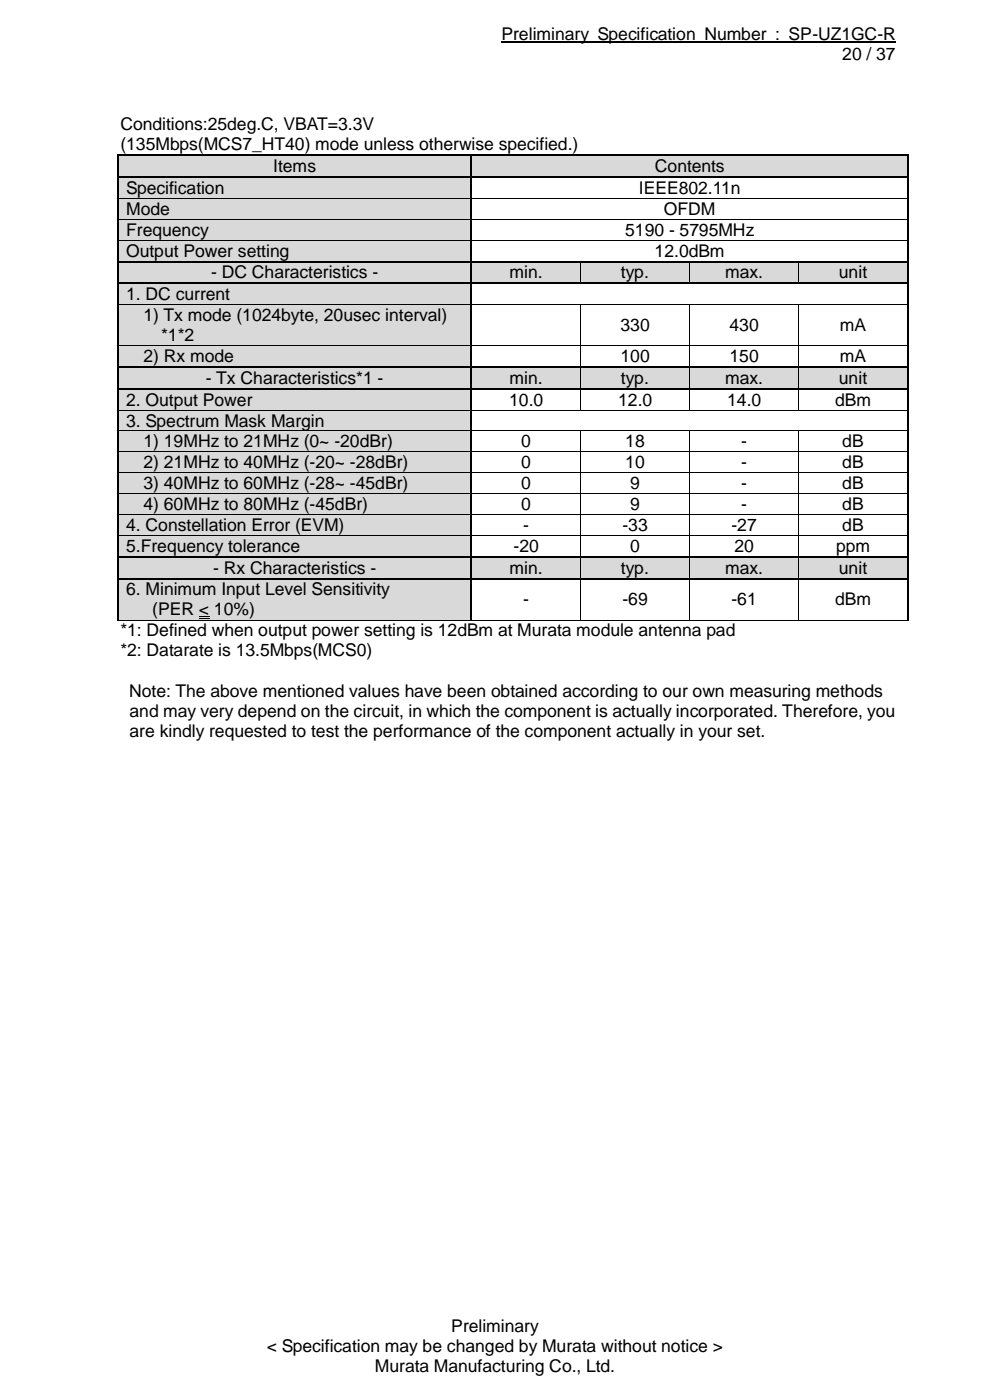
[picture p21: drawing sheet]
<svg xmlns="http://www.w3.org/2000/svg" width="210mm" height="297mm" viewBox="0 0 210 297" stroke-linecap="round" stroke-linejoin="round" font-family="sans-serif">
<defs><g id="words">
<g font-size="3.7">
<text x="106.4" y="8.4">Preliminary Specification Number : SP-UZ1GC-R</text>
<text x="178.7" y="12.7">20 / 37</text>
<text x="25.5" y="27.6">Conditions:25deg.C, VBAT=3.3V</text>
<text x="25.5" y="31.9">(135Mbps(MCS7_HT40) mode unless otherwise specified.)</text>
<text x="26.8" y="41.2">Specification</text>
<text x="58" y="36.5">Items</text>
<text x="135.5" y="41.2">IEEE802.11n</text>
<text x="138.9" y="36.5">Contents</text>
<text x="26.8" y="45.6">Mode</text>
<text x="140.8" y="45.6">OFDM</text>
<text x="26.8" y="50">Frequency</text>
<text x="132.6" y="50">5190 - 5795MHz</text>
<text x="26.8" y="54.4">Output Power setting</text>
<text x="44.8" y="59.1">- DC Characteristics -</text>
<text x="108.1" y="59.1">min.</text>
<text x="131.7" y="59.1">typ.</text>
<text x="138.9" y="54.4">12.0dBm</text>
<text x="153.8" y="59.1">max.</text>
<text x="178" y="59.1">unit</text>
<text x="26.8" y="63.7">1. DC current</text>
<text x="30.4" y="68.1">1) Tx mode (1024byte, 20usec interval)</text>
<text x="131.6" y="70.2">330</text>
<text x="154.8" y="70.2">430</text>
<text x="178.2" y="70.2">mA</text>
<text x="30.4" y="76.8">2) Rx mode</text>
<text x="34.2" y="72.4">*1*2</text>
<text x="131.6" y="76.8">100</text>
<text x="154.8" y="76.8">150</text>
<text x="178.2" y="76.8">mA</text>
<text x="43.7" y="81.4">- Tx Characteristics*1 -</text>
<text x="108.1" y="81.4">min.</text>
<text x="131.7" y="81.4">typ.</text>
<text x="153.8" y="81.4">max.</text>
<text x="178" y="81.4">unit</text>
<text x="26.8" y="86">2. Output Power</text>
<text x="108" y="86">10.0</text>
<text x="131.1" y="86">12.0</text>
<text x="154.3" y="86">14.0</text>
<text x="177.2" y="86">dBm</text>
<text x="26.8" y="90.5">3. Spectrum Mask Margin</text>
<text x="30.4" y="94.9">1) 19MHz to 21MHz (0~ -20dBr)</text>
<text x="110.6" y="94.9">0</text>
<text x="132.7" y="94.9">18</text>
<text x="157.2" y="94.9">-</text>
<text x="178.7" y="94.9">dB</text>
<text x="30.4" y="99.3">2) 21MHz to 40MHz (-20~ -28dBr)</text>
<text x="110.6" y="99.3">0</text>
<text x="132.7" y="99.3">10</text>
<text x="157.2" y="99.3">-</text>
<text x="178.7" y="99.3">dB</text>
<text x="30.4" y="103.8">3) 40MHz to 60MHz (-28~ -45dBr)</text>
<text x="110.6" y="103.8">0</text>
<text x="133.7" y="103.8">9</text>
<text x="157.2" y="103.8">-</text>
<text x="178.7" y="103.8">dB</text>
<text x="26.8" y="112.7">4. Constellation Error (EVM)</text>
<text x="30.4" y="108.2">4) 60MHz to 80MHz (-45dBr)</text>
<text x="110.6" y="108.2">0</text>
<text x="111" y="112.7">-</text>
<text x="132.1" y="112.7">-33</text>
<text x="133.7" y="108.2">9</text>
<text x="155.2" y="112.7">-27</text>
<text x="157.2" y="108.2">-</text>
<text x="178.7" y="108.2">dB</text>
<text x="178.7" y="112.7">dB</text>
<text x="26.8" y="117.1">5.Frequency tolerance</text>
<text x="108.9" y="117.1">-20</text>
<text x="133.7" y="117.1">0</text>
<text x="155.8" y="117.1">20</text>
<text x="177.4" y="117.1">ppm</text>
<text x="45.2" y="121.7">- Rx Characteristics -</text>
<text x="108.1" y="121.7">min.</text>
<text x="131.7" y="121.7">typ.</text>
<text x="153.8" y="121.7">max.</text>
<text x="178" y="121.7">unit</text>
<text x="26.8" y="126.3">6. Minimum Input Level Sensitivity</text>
<text x="32.3" y="130.6">(PER &lt; 10%)</text>
<text x="111" y="128.5">-</text>
<text x="132.1" y="128.5">-69</text>
<text x="155.2" y="128.5">-61</text>
<text x="177.2" y="128.5">dBm</text>
<text x="25.5" y="135">*1: Defined when output power setting is 12dBm at Murata module antenna pad</text>
<text x="25.5" y="139.3">*2: Datarate is 13.5Mbps(MCS0)</text>
<text x="27.4" y="147.8">Note: The above mentioned values have been obtained according to our own measuring methods</text>
<text x="27.5" y="152">and may very depend on the circuit, in which the component is actually incorporated. Therefore, you</text>
<text x="27.5" y="156.3">are kindly requested to test the performance of the component actually in your set.</text>
<text x="56.6" y="286.9">&lt; Specification may be changed by Murata without notice &gt;</text>
<text x="95.7" y="282.7">Preliminary</text>
<text x="79.5" y="291.2">Murata Manufacturing Co., Ltd.</text>
</g>
</g></defs>
<path d="M106.4 8.9h83.6" fill="none" stroke="#000" stroke-width=".25"/>
<g fill="#d9d9d9">
<path d="M25.2 33.2h74.6v4.2h-74.6z" fill-rule="evenodd"/>
<path d="M26.8 33.2h71.5v4.2h-71.5z" fill-rule="evenodd"/>
<path d="M100.2 33.2h92.2v4.2h-92.2z" fill-rule="evenodd"/>
<path d="M101.8 33.2h89v4.2h-89z" fill-rule="evenodd"/>
</g>
<g fill="#000">
<path d="M24.8 32.8h.4v.3h-.4z" fill-rule="evenodd"/>
<path d="M24.8 32.8h.4v.3h-.4z" fill-rule="evenodd"/>
<path d="M99.8 32.8h.4v.3h-.4z" fill-rule="evenodd"/>
<path d="M192.4 32.8h.3v.3h-.3z" fill-rule="evenodd"/>
<path d="M192.4 32.8h.3v.3h-.3z" fill-rule="evenodd"/>
</g>
<path d="M25 33.1v4.3M25.2 32.9h74.6M100 33.1v4.3M100.2 32.9h92.2M192.5 33.1v4.3" fill="none" stroke="#000" stroke-width=".34"/>
<g fill="#d9d9d9">
<path d="M25.2 37.8h74.6v4.2h-74.6z" fill-rule="evenodd"/>
<path d="M26.8 37.8h71.5v4.2h-71.5z" fill-rule="evenodd"/>
</g>
<g fill="#000">
<path d="M24.8 37.4h.4v.3h-.4z" fill-rule="evenodd"/>
<path d="M99.8 37.4h.4v.3h-.4z" fill-rule="evenodd"/>
<path d="M192.4 37.4h.3v.3h-.3z" fill-rule="evenodd"/>
</g>
<path d="M25 37.7v4.3M25.2 37.6h74.6M100 37.7v4.3M100.2 37.6h92.2M192.5 37.7v4.3" fill="none" stroke="#000" stroke-width=".34"/>
<g fill="#d9d9d9">
<path d="M25.2 42.2h74.6v4.2h-74.6z" fill-rule="evenodd"/>
<path d="M26.8 42.2h71.5v4.2h-71.5z" fill-rule="evenodd"/>
</g>
<g fill="#000">
<path d="M24.8 42h.4v.2h-.4z" fill-rule="evenodd"/>
<path d="M99.8 42h.4v.2h-.4z" fill-rule="evenodd"/>
<path d="M192.4 42h.3v.2h-.3z" fill-rule="evenodd"/>
</g>
<path d="M25.2 42.1h74.6M100.2 42.1h92.2" fill="none" stroke="#000" stroke-width=".21"/>
<path d="M25 42.2v4.2M100 42.2v4.2M192.5 42.2v4.2" fill="none" stroke="#000" stroke-width=".34"/>
<g fill="#d9d9d9">
<path d="M25.2 46.6h74.6v4.3h-74.6z" fill-rule="evenodd"/>
<path d="M26.8 46.6h71.5v4.3h-71.5z" fill-rule="evenodd"/>
</g>
<g fill="#000">
<path d="M24.8 46.4h.4v.2h-.4z" fill-rule="evenodd"/>
<path d="M99.8 46.4h.4v.2h-.4z" fill-rule="evenodd"/>
<path d="M192.4 46.4h.3v.2h-.3z" fill-rule="evenodd"/>
</g>
<path d="M25.2 46.5h74.6M100.2 46.5h92.2" fill="none" stroke="#000" stroke-width=".21"/>
<path d="M25 46.6v4.3M100 46.6v4.3M192.5 46.6v4.3" fill="none" stroke="#000" stroke-width=".34"/>
<g fill="#d9d9d9">
<path d="M25.2 51.1h74.6v4.2h-74.6z" fill-rule="evenodd"/>
<path d="M26.8 51.1h71.5v4.2h-71.5z" fill-rule="evenodd"/>
</g>
<g fill="#000">
<path d="M24.8 50.9h.4v.2h-.4z" fill-rule="evenodd"/>
<path d="M99.8 50.9h.4v.2h-.4z" fill-rule="evenodd"/>
<path d="M192.4 50.9h.3v.2h-.3z" fill-rule="evenodd"/>
</g>
<path d="M25.2 51h74.6M100.2 51h92.2" fill="none" stroke="#000" stroke-width=".21"/>
<path d="M25 51.1v4.2M100 51.1v4.2M192.5 51.1v4.2" fill="none" stroke="#000" stroke-width=".34"/>
<g fill="#d9d9d9">
<path d="M25.2 55.7h74.6v4.3h-74.6z" fill-rule="evenodd"/>
<path d="M26.8 55.7h71.5v4.3h-71.5z" fill-rule="evenodd"/>
<path d="M100.2 55.7h22.9v4.3h-22.9z" fill-rule="evenodd"/>
<path d="M101.8 55.7h19.6v4.3h-19.6z" fill-rule="evenodd"/>
<path d="M123.3 55.7h22.9v4.3h-22.9z" fill-rule="evenodd"/>
<path d="M124.9 55.7h19.7v4.3h-19.7z" fill-rule="evenodd"/>
<path d="M146.4 55.7h22.9v4.3h-22.9z" fill-rule="evenodd"/>
<path d="M148 55.7h19.7v4.3h-19.7z" fill-rule="evenodd"/>
<path d="M169.5 55.7h22.9v4.3h-22.9z" fill-rule="evenodd"/>
<path d="M171.1 55.7h19.7v4.3h-19.7z" fill-rule="evenodd"/>
</g>
<g fill="#000">
<path d="M24.8 55.3h.4v.4h-.4z" fill-rule="evenodd"/>
<path d="M99.8 55.3h.4v.4h-.4z" fill-rule="evenodd"/>
<path d="M123 55.3h.4v.4h-.4z" fill-rule="evenodd"/>
<path d="M146.2 55.3h.3v.4h-.3z" fill-rule="evenodd"/>
<path d="M169.3 55.3h.4v.4h-.4z" fill-rule="evenodd"/>
<path d="M192.4 55.3h.3v.4h-.3z" fill-rule="evenodd"/>
</g>
<path d="M25 55.7v4.3M25.2 55.5h74.6M100 55.7v4.3M100.2 55.5h22.8M123.4 55.5h22.8M146.5 55.5h22.8M169.7 55.5h22.7M192.5 55.7v4.3" fill="none" stroke="#000" stroke-width=".34"/>
<path d="M123.1 55.7v4.3M146.3 55.7v4.3M169.4 55.7v4.3" fill="none" stroke="#000" stroke-width=".21"/>
<g fill="#d9d9d9">
<path d="M25.2 60.3h74.6v4.2h-74.6z" fill-rule="evenodd"/>
<path d="M26.8 60.3h71.5v4.2h-71.5z" fill-rule="evenodd"/>
</g>
<g fill="#000">
<path d="M24.8 60h.4v.3h-.4z" fill-rule="evenodd"/>
<path d="M99.8 60h.4v.3h-.4z" fill-rule="evenodd"/>
<path d="M123 60h.4v.3h-.4z" fill-rule="evenodd"/>
<path d="M146.2 60h.3v.3h-.3z" fill-rule="evenodd"/>
<path d="M169.3 60h.4v.3h-.4z" fill-rule="evenodd"/>
<path d="M192.4 60h.3v.3h-.3z" fill-rule="evenodd"/>
</g>
<path d="M25 60.3v4.2M25.2 60.1h74.6M100 60.3v4.2M100.2 60.1h22.8M123.4 60.1h22.8M146.5 60.1h22.8M169.7 60.1h22.7M192.5 60.3v4.2" fill="none" stroke="#000" stroke-width=".34"/>
<g fill="#d9d9d9">
<path d="M25.2 64.7h74.6v8.5h-74.6z" fill-rule="evenodd"/>
<path d="M26.8 64.7h71.5v4.3h-71.5z" fill-rule="evenodd"/>
<path d="M26.8 69h71.5v4.2h-71.5z" fill-rule="evenodd"/>
</g>
<g fill="#000">
<path d="M24.8 64.5h.4v.2h-.4z" fill-rule="evenodd"/>
<path d="M99.8 64.5h.4v.2h-.4z" fill-rule="evenodd"/>
<path d="M123 64.5h.2v.2h-.2z" fill-rule="evenodd"/>
<path d="M146.2 64.5h.2v.2h-.2z" fill-rule="evenodd"/>
<path d="M169.3 64.5h.2v.2h-.2z" fill-rule="evenodd"/>
<path d="M192.4 64.5h.3v.2h-.3z" fill-rule="evenodd"/>
</g>
<path d="M25.2 64.6h74.6M100.2 64.6h22.8M123.1 64.7v8.5M123.2 64.6h23M146.3 64.7v8.5M146.4 64.6h22.9M169.4 64.7v8.5M169.5 64.6h22.9" fill="none" stroke="#000" stroke-width=".21"/>
<path d="M25 64.7v8.5M100 64.7v8.5M192.5 64.7v8.5" fill="none" stroke="#000" stroke-width=".34"/>
<g fill="#d9d9d9">
<path d="M25.2 73.4h74.6v4.3h-74.6z" fill-rule="evenodd"/>
<path d="M26.8 73.4h71.5v4.3h-71.5z" fill-rule="evenodd"/>
</g>
<g fill="#000">
<path d="M24.8 73.2h.4v.2h-.4z" fill-rule="evenodd"/>
<path d="M99.8 73.2h.4v.2h-.4z" fill-rule="evenodd"/>
<path d="M123 73.2h.2v.2h-.2z" fill-rule="evenodd"/>
<path d="M146.2 73.2h.2v.2h-.2z" fill-rule="evenodd"/>
<path d="M169.3 73.2h.2v.2h-.2z" fill-rule="evenodd"/>
<path d="M192.4 73.2h.3v.2h-.3z" fill-rule="evenodd"/>
</g>
<path d="M25.2 73.3h74.6M100.2 73.3h22.8M123.1 73.4v4.3M123.2 73.3h23M146.3 73.4v4.3M146.4 73.3h22.9M169.4 73.4v4.3M169.5 73.3h22.9" fill="none" stroke="#000" stroke-width=".21"/>
<path d="M25 73.4v4.3M100 73.4v4.3M192.5 73.4v4.3" fill="none" stroke="#000" stroke-width=".34"/>
<g fill="#d9d9d9">
<path d="M25.2 78h74.6v4.3h-74.6z" fill-rule="evenodd"/>
<path d="M26.8 78h71.5v4.3h-71.5z" fill-rule="evenodd"/>
<path d="M100.2 78h22.9v4.3h-22.9z" fill-rule="evenodd"/>
<path d="M101.8 78h19.6v4.3h-19.6z" fill-rule="evenodd"/>
<path d="M123.3 78h22.9v4.3h-22.9z" fill-rule="evenodd"/>
<path d="M124.9 78h19.7v4.3h-19.7z" fill-rule="evenodd"/>
<path d="M146.4 78h22.9v4.3h-22.9z" fill-rule="evenodd"/>
<path d="M148 78h19.7v4.3h-19.7z" fill-rule="evenodd"/>
<path d="M169.5 78h22.9v4.3h-22.9z" fill-rule="evenodd"/>
<path d="M171.1 78h19.7v4.3h-19.7z" fill-rule="evenodd"/>
</g>
<g fill="#000">
<path d="M24.8 77.7h.4v.3h-.4z" fill-rule="evenodd"/>
<path d="M99.8 77.7h.4v.3h-.4z" fill-rule="evenodd"/>
<path d="M123 77.7h.4v.3h-.4z" fill-rule="evenodd"/>
<path d="M146.2 77.7h.3v.3h-.3z" fill-rule="evenodd"/>
<path d="M169.3 77.7h.4v.3h-.4z" fill-rule="evenodd"/>
<path d="M192.4 77.7h.3v.3h-.3z" fill-rule="evenodd"/>
</g>
<path d="M25 78v4.3M25.2 77.9h74.6M100 78v4.3M100.2 77.9h22.8M123.4 77.9h22.8M146.5 77.9h22.8M169.7 77.9h22.7M192.5 78v4.3" fill="none" stroke="#000" stroke-width=".34"/>
<path d="M123.1 78v4.3M146.3 78v4.3M169.4 78v4.3" fill="none" stroke="#000" stroke-width=".21"/>
<g fill="#d9d9d9">
<path d="M25.2 82.6h74.6v4.3h-74.6z" fill-rule="evenodd"/>
<path d="M26.8 82.6h71.5v4.3h-71.5z" fill-rule="evenodd"/>
</g>
<g fill="#000">
<path d="M24.8 82.3h.4v.3h-.4z" fill-rule="evenodd"/>
<path d="M99.8 82.3h.4v.3h-.4z" fill-rule="evenodd"/>
<path d="M123 82.3h.4v.3h-.4z" fill-rule="evenodd"/>
<path d="M146.2 82.3h.3v.3h-.3z" fill-rule="evenodd"/>
<path d="M169.3 82.3h.4v.3h-.4z" fill-rule="evenodd"/>
<path d="M192.4 82.3h.3v.3h-.3z" fill-rule="evenodd"/>
</g>
<path d="M25 82.6v4.3M25.2 82.5h74.6M100 82.6v4.3M100.2 82.5h22.8M123.4 82.5h22.8M146.5 82.5h22.8M169.7 82.5h22.7M192.5 82.6v4.3" fill="none" stroke="#000" stroke-width=".34"/>
<path d="M123.1 82.6v4.3M146.3 82.6v4.3M169.4 82.6v4.3" fill="none" stroke="#000" stroke-width=".21"/>
<g fill="#d9d9d9">
<path d="M25.2 87.1h74.6v4.2h-74.6z" fill-rule="evenodd"/>
<path d="M26.8 87.1h71.5v4.2h-71.5z" fill-rule="evenodd"/>
</g>
<g fill="#000">
<path d="M24.8 86.9h.4v.2h-.4z" fill-rule="evenodd"/>
<path d="M99.8 86.9h.4v.2h-.4z" fill-rule="evenodd"/>
<path d="M123 86.9h.2v.2h-.2z" fill-rule="evenodd"/>
<path d="M146.2 86.9h.2v.2h-.2z" fill-rule="evenodd"/>
<path d="M169.3 86.9h.2v.2h-.2z" fill-rule="evenodd"/>
<path d="M192.4 86.9h.3v.2h-.3z" fill-rule="evenodd"/>
</g>
<path d="M25.2 87h74.6M100.2 87h22.8M123.2 87h23M146.4 87h22.9M169.5 87h22.9" fill="none" stroke="#000" stroke-width=".21"/>
<path d="M25 87.1v4.2M100 87.1v4.2M192.5 87.1v4.2" fill="none" stroke="#000" stroke-width=".34"/>
<g fill="#d9d9d9">
<path d="M25.2 91.5h74.6v4.3h-74.6z" fill-rule="evenodd"/>
<path d="M26.8 91.5h71.5v4.3h-71.5z" fill-rule="evenodd"/>
</g>
<g fill="#000">
<path d="M24.8 91.3h.4v.2h-.4z" fill-rule="evenodd"/>
<path d="M99.8 91.3h.4v.2h-.4z" fill-rule="evenodd"/>
<path d="M123 91.3h.2v.2h-.2z" fill-rule="evenodd"/>
<path d="M146.2 91.3h.2v.2h-.2z" fill-rule="evenodd"/>
<path d="M169.3 91.3h.2v.2h-.2z" fill-rule="evenodd"/>
<path d="M192.4 91.3h.3v.2h-.3z" fill-rule="evenodd"/>
</g>
<path d="M25.2 91.4h74.6M100.2 91.4h22.8M123.1 91.5v4.3M123.2 91.4h23M146.3 91.5v4.3M146.4 91.4h22.9M169.4 91.5v4.3M169.5 91.4h22.9" fill="none" stroke="#000" stroke-width=".21"/>
<path d="M25 91.5v4.3M100 91.5v4.3M192.5 91.5v4.3" fill="none" stroke="#000" stroke-width=".34"/>
<g fill="#d9d9d9">
<path d="M25.2 95.9h74.6v4.3h-74.6z" fill-rule="evenodd"/>
<path d="M26.8 95.9h71.5v4.3h-71.5z" fill-rule="evenodd"/>
</g>
<g fill="#000">
<path d="M24.8 95.8h.4v.1h-.4z" fill-rule="evenodd"/>
<path d="M99.8 95.8h.4v.1h-.4z" fill-rule="evenodd"/>
<path d="M123 95.8h.2v.1h-.2z" fill-rule="evenodd"/>
<path d="M146.2 95.8h.2v.1h-.2z" fill-rule="evenodd"/>
<path d="M169.3 95.8h.2v.1h-.2z" fill-rule="evenodd"/>
<path d="M192.4 95.8h.3v.1h-.3z" fill-rule="evenodd"/>
</g>
<path d="M25.2 95.9h74.6M100.2 95.9h22.8M123.1 95.9v4.3M123.2 95.9h23M146.3 95.9v4.3M146.4 95.9h22.9M169.4 95.9v4.3M169.5 95.9h22.9" fill="none" stroke="#000" stroke-width=".21"/>
<path d="M25 95.9v4.3M100 95.9v4.3M192.5 95.9v4.3" fill="none" stroke="#000" stroke-width=".34"/>
<g fill="#d9d9d9">
<path d="M25.2 100.4h74.6v4.3h-74.6z" fill-rule="evenodd"/>
<path d="M26.8 100.4h71.5v4.3h-71.5z" fill-rule="evenodd"/>
</g>
<g fill="#000">
<path d="M24.8 100.2h.4v.2h-.4z" fill-rule="evenodd"/>
<path d="M99.8 100.2h.4v.2h-.4z" fill-rule="evenodd"/>
<path d="M123 100.2h.2v.2h-.2z" fill-rule="evenodd"/>
<path d="M146.2 100.2h.2v.2h-.2z" fill-rule="evenodd"/>
<path d="M169.3 100.2h.2v.2h-.2z" fill-rule="evenodd"/>
<path d="M192.4 100.2h.3v.2h-.3z" fill-rule="evenodd"/>
</g>
<path d="M25.2 100.3h74.6M100.2 100.3h22.8M123.1 100.4v4.3M123.2 100.3h23M146.3 100.4v4.3M146.4 100.3h22.9M169.4 100.4v4.3M169.5 100.3h22.9" fill="none" stroke="#000" stroke-width=".21"/>
<path d="M25 100.4v4.3M100 100.4v4.3M192.5 100.4v4.3" fill="none" stroke="#000" stroke-width=".34"/>
<g fill="#d9d9d9">
<path d="M25.2 104.8h74.6v4.3h-74.6z" fill-rule="evenodd"/>
<path d="M26.8 104.8h71.5v4.3h-71.5z" fill-rule="evenodd"/>
</g>
<g fill="#000">
<path d="M24.8 104.7h.4v.1h-.4z" fill-rule="evenodd"/>
<path d="M99.8 104.7h.4v.1h-.4z" fill-rule="evenodd"/>
<path d="M123 104.7h.2v.1h-.2z" fill-rule="evenodd"/>
<path d="M146.2 104.7h.2v.1h-.2z" fill-rule="evenodd"/>
<path d="M169.3 104.7h.2v.1h-.2z" fill-rule="evenodd"/>
<path d="M192.4 104.7h.3v.1h-.3z" fill-rule="evenodd"/>
</g>
<path d="M25.2 104.8h74.6M100.2 104.8h22.8M123.1 104.8v4.3M123.2 104.8h23M146.3 104.8v4.3M146.4 104.8h22.9M169.4 104.8v4.3M169.5 104.8h22.9" fill="none" stroke="#000" stroke-width=".21"/>
<path d="M25 104.8v4.3M100 104.8v4.3M192.5 104.8v4.3" fill="none" stroke="#000" stroke-width=".34"/>
<g fill="#d9d9d9">
<path d="M25.2 109.3h74.6v4.2h-74.6z" fill-rule="evenodd"/>
<path d="M26.8 109.3h71.5v4.2h-71.5z" fill-rule="evenodd"/>
</g>
<g fill="#000">
<path d="M24.8 109.1h.4v.1h-.4z" fill-rule="evenodd"/>
<path d="M99.8 109.1h.4v.1h-.4z" fill-rule="evenodd"/>
<path d="M123 109.1h.2v.1h-.2z" fill-rule="evenodd"/>
<path d="M146.2 109.1h.2v.1h-.2z" fill-rule="evenodd"/>
<path d="M169.3 109.1h.2v.1h-.2z" fill-rule="evenodd"/>
<path d="M192.4 109.1h.3v.1h-.3z" fill-rule="evenodd"/>
</g>
<path d="M25.2 109.2h74.6M100.2 109.2h22.8M123.1 109.2v4.3M123.2 109.2h23M146.3 109.2v4.3M146.4 109.2h22.9M169.4 109.2v4.3M169.5 109.2h22.9" fill="none" stroke="#000" stroke-width=".21"/>
<path d="M25 109.2v4.3M100 109.2v4.3M192.5 109.2v4.3" fill="none" stroke="#000" stroke-width=".34"/>
<g fill="#d9d9d9">
<path d="M25.2 113.7h74.6v4.3h-74.6z" fill-rule="evenodd"/>
<path d="M26.8 113.7h71.5v4.3h-71.5z" fill-rule="evenodd"/>
</g>
<g fill="#000">
<path d="M24.8 113.5h.4v.2h-.4z" fill-rule="evenodd"/>
<path d="M99.8 113.5h.4v.2h-.4z" fill-rule="evenodd"/>
<path d="M123 113.5h.2v.2h-.2z" fill-rule="evenodd"/>
<path d="M146.2 113.5h.2v.2h-.2z" fill-rule="evenodd"/>
<path d="M169.3 113.5h.2v.2h-.2z" fill-rule="evenodd"/>
<path d="M192.4 113.5h.3v.2h-.3z" fill-rule="evenodd"/>
</g>
<path d="M25.2 113.6h74.6M100.2 113.6h22.8M123.1 113.7v4.3M123.2 113.6h23M146.3 113.7v4.3M146.4 113.6h22.9M169.4 113.7v4.3M169.5 113.6h22.9" fill="none" stroke="#000" stroke-width=".21"/>
<path d="M25 113.7v4.3M100 113.7v4.3M192.5 113.7v4.3" fill="none" stroke="#000" stroke-width=".34"/>
<g fill="#d9d9d9">
<path d="M25.2 118.3h74.6v4.3h-74.6z" fill-rule="evenodd"/>
<path d="M26.8 118.3h71.5v4.3h-71.5z" fill-rule="evenodd"/>
<path d="M100.2 118.3h22.9v4.3h-22.9z" fill-rule="evenodd"/>
<path d="M101.8 118.3h19.6v4.3h-19.6z" fill-rule="evenodd"/>
<path d="M123.3 118.3h22.9v4.3h-22.9z" fill-rule="evenodd"/>
<path d="M124.9 118.3h19.7v4.3h-19.7z" fill-rule="evenodd"/>
<path d="M146.4 118.3h22.9v4.3h-22.9z" fill-rule="evenodd"/>
<path d="M148 118.3h19.7v4.3h-19.7z" fill-rule="evenodd"/>
<path d="M169.5 118.3h22.9v4.3h-22.9z" fill-rule="evenodd"/>
<path d="M171.1 118.3h19.7v4.3h-19.7z" fill-rule="evenodd"/>
</g>
<g fill="#000">
<path d="M24.8 118h.4v.3h-.4z" fill-rule="evenodd"/>
<path d="M99.8 118h.4v.3h-.4z" fill-rule="evenodd"/>
<path d="M123 118h.4v.3h-.4z" fill-rule="evenodd"/>
<path d="M146.2 118h.3v.3h-.3z" fill-rule="evenodd"/>
<path d="M169.3 118h.4v.3h-.4z" fill-rule="evenodd"/>
<path d="M192.4 118h.3v.3h-.3z" fill-rule="evenodd"/>
</g>
<path d="M25 118.3v4.3M25.2 118.1h74.6M100 118.3v4.3M100.2 118.1h22.8M123.4 118.1h22.8M146.5 118.1h22.8M169.7 118.1h22.7M192.5 118.3v4.3" fill="none" stroke="#000" stroke-width=".34"/>
<path d="M123.1 118.3v4.3M146.3 118.3v4.3M169.4 118.3v4.3" fill="none" stroke="#000" stroke-width=".21"/>
<g fill="#d9d9d9">
<path d="M25.2 122.9h74.6v8.6h-74.6z" fill-rule="evenodd"/>
<path d="M26.8 122.9h71.5v4.3h-71.5z" fill-rule="evenodd"/>
<path d="M26.8 127.2h71.5v4.3h-71.5z" fill-rule="evenodd"/>
</g>
<path d="M24.8 131.5h75M42.2 130.8h2.2M42.2 131.3h2.2M100 131.5h23M123.1 122.9v8.6M123.2 131.5h23M146.3 122.9v8.6M146.4 131.5h22.9M169.4 122.9v8.6M169.5 131.5h22.9" fill="none" stroke="#000" stroke-width=".21"/>
<g fill="#000">
<path d="M24.8 122.6h.4v.3h-.4z" fill-rule="evenodd"/>
<path d="M99.8 122.6h.4v.3h-.4z" fill-rule="evenodd"/>
<path d="M99.8 131.5h.2v.1h-.2z" fill-rule="evenodd"/>
<path d="M123 122.6h.4v.3h-.4z" fill-rule="evenodd"/>
<path d="M123 131.5h.2v.1h-.2z" fill-rule="evenodd"/>
<path d="M146.2 122.6h.3v.3h-.3z" fill-rule="evenodd"/>
<path d="M146.2 131.5h.2v.1h-.2z" fill-rule="evenodd"/>
<path d="M169.3 122.6h.4v.3h-.4z" fill-rule="evenodd"/>
<path d="M169.3 131.5h.2v.1h-.2z" fill-rule="evenodd"/>
<path d="M192.4 122.6h.3v.3h-.3z" fill-rule="evenodd"/>
<path d="M192.4 131.5h.3v.1h-.3z" fill-rule="evenodd"/>
</g>
<path d="M25 122.9v8.6M25.2 122.7h74.6M100 122.9v8.6M100.2 122.7h22.8M123.4 122.7h22.8M146.5 122.7h22.8M169.7 122.7h22.7M192.5 122.9v8.6" fill="none" stroke="#000" stroke-width=".34"/>
<use href="#words"/>
</svg>
